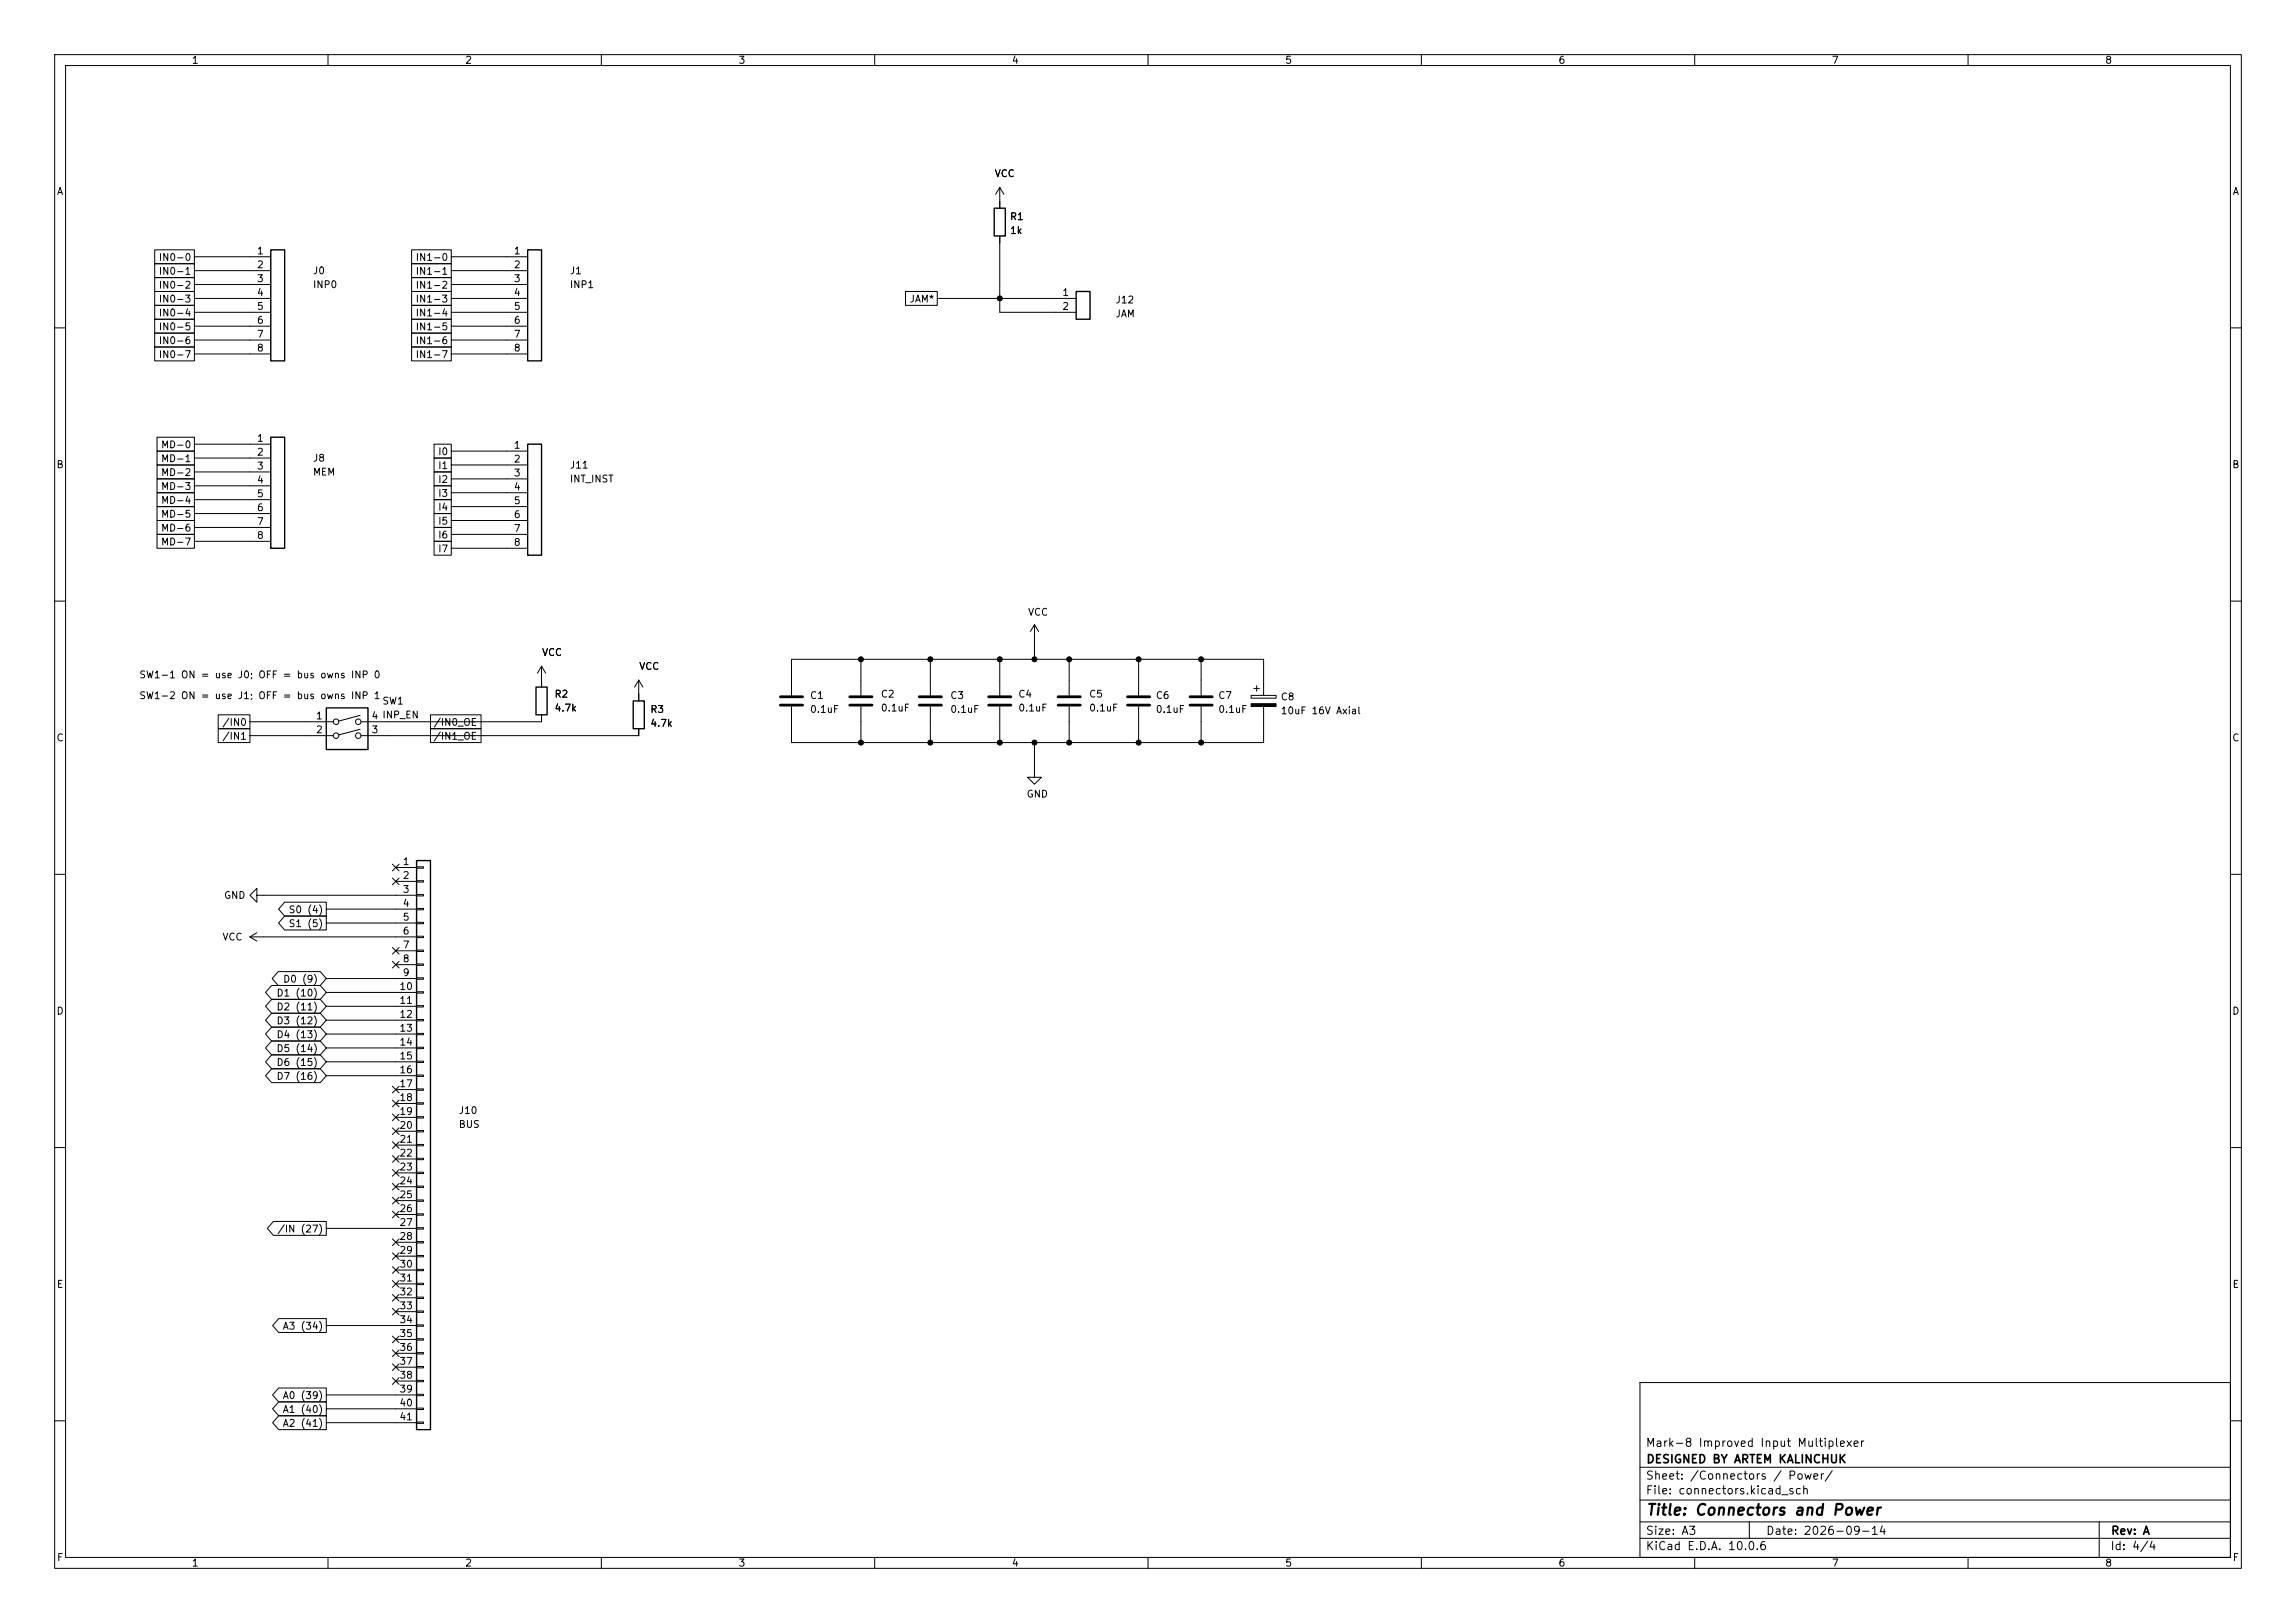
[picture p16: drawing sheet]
<svg xmlns="http://www.w3.org/2000/svg" width="420mm" height="297mm" viewBox="0 0 420 297" stroke-linecap="round" stroke-linejoin="round" font-family="sans-serif">
<defs><g id="words">
<text font-size="2" x="301" y="277.8">Title: Connectors and Power</text>
<g font-size="1.5">
<text x="300.9" y="265.1">Mark-8 Improved Input Multiplexer</text>
<text x="301" y="268.1">DESIGNED BY ARTEM KALINCHUK</text>
<text x="300.9" y="273.8">File: connectors.kicad_sch</text>
<text x="300.9" y="271.1">Sheet: /Connectors / Power/</text>
<text x="300.9" y="281.2">Size: A3</text>
<text x="322.9" y="281.2">Date: 2026-09-14</text>
<text x="386" y="281.2">Rev: A</text>
<text x="300.9" y="284">KiCad E.D.A. 10.0.6</text>
<text x="385.9" y="284">Id: 4/4</text>
</g>
<g font-size="1.3">
<text x="35" y="12">1</text>
<text x="85" y="12">2</text>
<text x="135" y="12">3</text>
<text x="185" y="12">4</text>
<text x="235" y="12">5</text>
<text x="285" y="12">6</text>
<text x="335" y="12">7</text>
<text x="385" y="12">8</text>
<text x="10.3" y="36">A</text>
<text x="181.8" y="32.7">VCC</text>
<text x="408.3" y="36">A</text>
<text x="184.6" y="40.6">R1</text>
<text x="46.9" y="46.9">1</text>
<text x="93.9" y="46.9">1</text>
<text x="184.6" y="43.1">1k</text>
<text x="28.9" y="53.1">IN0-2</text>
<text x="28.9" y="50.6">IN0-1</text>
<text x="28.9" y="48">IN0-0</text>
<text x="46.9" y="49.4">2</text>
<text x="46.9" y="51.9">3</text>
<text x="57.1" y="50.5">J0</text>
<text x="57.1" y="53">INP0</text>
<text x="75.9" y="48">IN1-0</text>
<text x="75.9" y="53.1">IN1-2</text>
<text x="75.9" y="50.6">IN1-1</text>
<text x="93.9" y="49.4">2</text>
<text x="93.9" y="51.9">3</text>
<text x="104.1" y="50.5">J1</text>
<text x="104.1" y="53">INP1</text>
<text x="28.9" y="55.7">IN0-3</text>
<text x="28.9" y="58.2">IN0-4</text>
<text x="46.9" y="54.5">4</text>
<text x="46.9" y="57">5</text>
<text x="46.9" y="59.6">6</text>
<text x="75.9" y="58.2">IN1-4</text>
<text x="75.9" y="55.7">IN1-3</text>
<text x="93.9" y="54.5">4</text>
<text x="93.9" y="57">5</text>
<text x="93.9" y="59.6">6</text>
<text x="166.3" y="55.7">JAM*</text>
<text x="194.2" y="54.5">1</text>
<text x="194.2" y="57">2</text>
<text x="203.9" y="55.8">J12</text>
<text x="203.9" y="58.4">JAM</text>
<text x="28.9" y="65.8">IN0-7</text>
<text x="28.9" y="60.7">IN0-5</text>
<text x="28.9" y="63.3">IN0-6</text>
<text x="46.9" y="62.1">7</text>
<text x="46.9" y="64.6">8</text>
<text x="75.9" y="65.8">IN1-7</text>
<text x="75.9" y="63.3">IN1-6</text>
<text x="75.9" y="60.7">IN1-5</text>
<text x="93.9" y="62.1">7</text>
<text x="93.9" y="64.6">8</text>
<text x="29.4" y="82.3">MD-0</text>
<text x="46.9" y="81.1">1</text>
<text x="46.9" y="83.7">2</text>
<text x="80" y="83.6">I0</text>
<text x="93.9" y="82.4">1</text>
<text x="10.2" y="86">B</text>
<text x="29.4" y="84.9">MD-1</text>
<text x="29.4" y="87.4">MD-2</text>
<text x="29.4" y="90">MD-3</text>
<text x="46.9" y="86.2">3</text>
<text x="46.9" y="88.8">4</text>
<text x="57.1" y="84.8">J8</text>
<text x="57.1" y="87.3">MEM</text>
<text x="80" y="86.1">I1</text>
<text x="80" y="88.7">I2</text>
<text x="93.9" y="85">2</text>
<text x="93.9" y="87.5">3</text>
<text x="104.1" y="86.1">J11</text>
<text x="104.1" y="88.6">INT_INST</text>
<text x="408.2" y="86">B</text>
<text x="29.4" y="95">MD-5</text>
<text x="29.4" y="92.5">MD-4</text>
<text x="46.9" y="91.3">5</text>
<text x="46.9" y="93.8">6</text>
<text x="80" y="91.2">I3</text>
<text x="80" y="93.8">I4</text>
<text x="93.9" y="90">4</text>
<text x="93.9" y="92.6">5</text>
<text x="93.9" y="95.1">6</text>
<text x="29.4" y="100.1">MD-7</text>
<text x="29.4" y="97.6">MD-6</text>
<text x="46.9" y="96.4">7</text>
<text x="46.9" y="98.9">8</text>
<text x="80" y="98.8">I6</text>
<text x="80" y="96.3">I5</text>
<text x="80" y="101.4">I7</text>
<text x="93.9" y="97.7">7</text>
<text x="93.9" y="100.2">8</text>
<text x="187.9" y="113">VCC</text>
<text x="25.4" y="124.4">SW1-1 ON = use J0; OFF = bus owns INP 0</text>
<text x="99" y="120.3">VCC</text>
<text x="116.8" y="122.9">VCC</text>
<text x="25.4" y="128.2">SW1-2 ON = use J1; OFF = bus owns INP 1</text>
<text x="57.7" y="131.9">1</text>
<text x="67.8" y="131.9">4 INP_EN</text>
<text x="69.8" y="129.2">SW1</text>
<text x="101.3" y="128">R2</text>
<text x="101.3" y="130.5">4.7k</text>
<text x="118.9" y="130.8">R3</text>
<text x="148.1" y="128.2">C1</text>
<text x="148.1" y="130.8">0.1uF</text>
<text x="161" y="128">C2</text>
<text x="161" y="130.5">0.1uF</text>
<text x="173.7" y="128.2">C3</text>
<text x="173.7" y="130.8">0.1uF</text>
<text x="186.2" y="128">C4</text>
<text x="186.2" y="130.5">0.1uF</text>
<text x="199.1" y="128">C5</text>
<text x="199.1" y="130.5">0.1uF</text>
<text x="211.3" y="128.2">C6</text>
<text x="211.3" y="130.8">0.1uF</text>
<text x="222.7" y="128.2">C7</text>
<text x="222.7" y="130.8">0.1uF</text>
<text x="234.2" y="128.5">C8</text>
<text x="234.2" y="131">10uF 16V Axial</text>
<text x="10.2" y="136">C</text>
<text x="40.5" y="133.1">/IN0</text>
<text x="40.5" y="135.7">/IN1</text>
<text x="57.7" y="134.5">2</text>
<text x="67.8" y="134.5">3</text>
<text x="79.2" y="133.1">/IN0_OE</text>
<text x="79.2" y="135.7">/IN1_OE</text>
<text x="118.9" y="133.3">4.7k</text>
<text x="408.2" y="136">C</text>
<text x="187.7" y="146.3">GND</text>
<text x="73.6" y="158.6">1</text>
<text x="73.6" y="161.2">2</text>
<text x="40.9" y="164.8">GND</text>
<text x="52.7" y="167.4">S0 (4)</text>
<text x="73.6" y="163.7">3</text>
<text x="73.6" y="166.2">4</text>
<text x="40.6" y="172.4">VCC</text>
<text x="52.7" y="170">S1 (5)</text>
<text x="73.6" y="168.8">5</text>
<text x="73.6" y="171.3">6</text>
<text x="73.6" y="173.9">7</text>
<text x="73.6" y="176.4">8</text>
<text x="73.6" y="178.9">9</text>
<text x="10.2" y="186">D</text>
<text x="50.5" y="182.7">D1 (10)</text>
<text x="50.5" y="185.2">D2 (11)</text>
<text x="51.7" y="180.1">D0 (9)</text>
<text x="73" y="181.5">10</text>
<text x="73" y="184">11</text>
<text x="408.2" y="186">D</text>
<text x="50.5" y="190.3">D4 (13)</text>
<text x="50.5" y="187.7">D3 (12)</text>
<text x="73" y="186.6">12</text>
<text x="73" y="189.1">13</text>
<text x="73" y="191.6">14</text>
<text x="50.5" y="197.9">D7 (16)</text>
<text x="50.5" y="195.4">D6 (15)</text>
<text x="50.5" y="192.8">D5 (14)</text>
<text x="73" y="194.2">15</text>
<text x="73" y="196.7">16</text>
<text x="73" y="199.3">17</text>
<text x="73" y="201.8">18</text>
<text x="73" y="204.3">19</text>
<text x="73" y="206.9">20</text>
<text x="73" y="209.4">21</text>
<text x="83.8" y="204.2">J10</text>
<text x="83.8" y="206.7">BUS</text>
<text x="73" y="212">22</text>
<text x="73" y="214.5">23</text>
<text x="73" y="217">24</text>
<text x="73" y="219.6">25</text>
<text x="50.6" y="225.8">/IN (27)</text>
<text x="73" y="222.1">26</text>
<text x="73" y="224.7">27</text>
<text x="73" y="227.2">28</text>
<text x="73" y="229.7">29</text>
<text x="73" y="232.3">30</text>
<text x="10.3" y="236">E</text>
<text x="73" y="234.8">31</text>
<text x="73" y="237.4">32</text>
<text x="73" y="239.9">33</text>
<text x="408.3" y="236">E</text>
<text x="51.6" y="243.6">A3 (34)</text>
<text x="73" y="242.4">34</text>
<text x="73" y="245">35</text>
<text x="73" y="247.5">36</text>
<text x="73" y="250.1">37</text>
<text x="51.6" y="256.3">A0 (39)</text>
<text x="73" y="252.6">38</text>
<text x="73" y="255.1">39</text>
<text x="73" y="257.7">40</text>
<text x="51.6" y="258.9">A1 (40)</text>
<text x="51.6" y="261.4">A2 (41)</text>
<text x="73" y="260.2">41</text>
<text x="10.3" y="286">F</text>
<text x="35" y="287">1</text>
<text x="85" y="287">2</text>
<text x="135" y="287">3</text>
<text x="185" y="287">4</text>
<text x="235" y="287">5</text>
<text x="285" y="287">6</text>
<text x="335" y="287">7</text>
<text x="385" y="287">8</text>
<text x="408.3" y="286">F</text>
</g>
</g></defs>
<g fill="none" stroke="#000" stroke-width=".18">
<path d="M10 10h400v277h-400zM12 12h396v273h-396zM60 10v2M110 10v2M160 10v2M210 10v2M260 10v2M310 10v2M360 10v2M182.9 34.3v3.8M182.9 34.3l-.8 1.3M182.9 34.3l.7 1.3"/>
<path d="M28.3 50.8h7.3v2.5h-7.3zM28.3 48.3h7.3v2.5h-7.3zM28.3 53.3h7.3v2.6h-7.3zM28.3 45.7h7.3v2.6h-7.3zM28.3 58.4h7.3v2.6h-7.3zM28.3 55.9h7.3v2.5h-7.3zM35.6 47h13.9M35.6 49.5h13.9M35.6 52.1h13.9M35.6 54.6h13.9M35.6 57.2h13.9M35.6 59.7h13.9"/>
<path d="M75.3 55.9h7.2v2.5h-7.2zM75.3 45.7h7.2v2.6h-7.2zM75.3 50.8h7.2v2.5h-7.2zM75.3 53.3h7.2v2.6h-7.2zM75.3 48.3h7.2v2.5h-7.2zM75.3 58.4h7.2v2.6h-7.2zM82.5 47h14M82.5 49.5h14M82.5 52.1h14M82.5 54.6h14M82.5 57.2h14M82.5 59.7h14"/>
<path d="M165.6 53.3h5.8v2.6h-5.8zM171.4 54.6h25.4M182.9 43.2v14h13.9M10 60h2M28.3 63.5h7.3v2.5h-7.3zM28.3 61h7.3v2.5h-7.3zM35.6 62.2h13.9M35.6 64.8h13.9M75.3 63.5h7.2v2.5h-7.2zM75.3 61h7.2v2.5h-7.2zM82.5 62.2h14M82.5 64.8h14"/>
<path d="M408 60h2M28.7 80h6.9v2.6h-6.9zM28.7 82.5h6.9v2.6h-6.9zM28.7 85.1h6.9v2.5h-6.9zM28.7 87.6h6.9v2.6h-6.9zM28.7 92.7h6.9v2.6h-6.9zM28.7 90.2h6.9v2.5h-6.9zM28.7 97.8h6.9v2.5h-6.9zM28.7 95.2h6.9v2.6h-6.9zM35.6 81.3h13.9M35.6 83.8h13.9M35.6 86.4h13.9"/>
<path d="M35.6 88.9h13.9M35.6 91.4h13.9M35.6 94h13.9M35.6 96.5h13.9M35.6 99.1h13.9M79.4 81.3h3.1v2.5h-3.1zM79.4 83.8h3.1v2.6h-3.1zM79.4 86.4h3.1v2.5h-3.1zM79.4 88.9h3.1v2.5h-3.1zM79.4 91.4h3.1v2.6h-3.1zM79.4 96.5h3.1v2.6h-3.1zM79.4 94h3.1v2.5h-3.1z"/>
<path d="M79.4 99.1h3.1v2.5h-3.1zM82.5 82.6h14M82.5 85.1h14M82.5 87.6h14M82.5 90.2h14M82.5 92.7h14M82.5 95.3h14M82.5 97.8h14M10 110h2M82.5 100.3h14M189.2 114.3l-.7 1.3M189.2 114.3l.8 1.3"/>
<path d="M189.2 114.3v6.4M408 110h2M39.9 130.8h5.8v2.6h-5.8zM39.9 133.3h5.8v2.6h-5.8zM45.7 132.1h15.3M45.7 134.6h15.3M65.9 130.9l-3.9 1.1M65.9 133.5l-3.9 1M78.7 130.8h9.3v2.6h-9.3zM78.7 133.3h9.3v2.6h-9.3zM99.1 121.9l-.8 1.3M99.1 121.9l.7 1.3"/>
<path d="M99.1 121.9v3.8M99.1 130.8v1.3h-33.1M116.8 133.4v1.2h-50.8M116.8 124.5l-.7 1.2M116.8 124.5l.8 1.2M116.8 124.5v3.8M144.8 127.3v-6.6h86.3v6.6M144.8 129.3v6.6h86.3v-6.6M157.5 120.7v6.6M157.5 129.3v6.6M170.2 120.7v6.6M170.2 129.3v6.6"/>
<path d="M182.9 120.7v6.6M182.9 129.3v6.6M189.2 135.9v6.3h1.3l-1.3 1.3-1.2-1.3h1.2M195.6 120.7v6.6M195.6 129.3v6.6M208.3 120.7v6.6M208.3 129.3v6.6M219.7 120.7v6.6M219.7 129.3v6.6M228.9 127.3h4.5v.5h-4.5zM229.4 126h1M229.9 125.5v1"/>
<path d="M10 160h2M71.8 158.1l1.2 1.3M72.4 158.8h3.8M73 158.1l-1.2 1.3M76.2 158.6h1.3v.3h-1.3zM408 160h2M45.7 171.5h30.5M45.7 171.5l1.3 .7M47 163.8v-1.2l-1.3 1.2 1.3 1.3v-1.3h29.2M47 170.7l-1.3 .8M50.9 177.8h7.7l1.1 1.3-1.1 1.2h-7.7l-1.1-1.2zM52.1 165.1h7.6v2.5h-7.6l-1.1-1.2z"/>
<path d="M52.1 167.6h7.6v2.6h-7.6l-1.1-1.3zM59.7 166.4h16.5M59.7 168.9h16.5M59.7 179.1h16.5M71.8 160.7l1.2 1.2M71.8 175.9l1.2 1.2M71.8 173.4l1.2 1.2M72.4 161.3h3.8M72.4 174h3.8M72.4 176.5h3.8M73 160.7l-1.2 1.2M73 175.9l-1.2 1.2"/>
<path d="M73 173.4l-1.2 1.2M76.2 161.2h1.3v.2h-1.3zM76.2 163.7h1.3v.3h-1.3zM76.2 166.2h1.3v.3h-1.3zM76.2 168.8h1.3v.2h-1.3zM76.2 171.3h1.3v.3h-1.3zM76.2 173.9h1.3v.2h-1.3zM76.2 176.4h1.3v.3h-1.3zM76.2 178.9h1.3v.3h-1.3zM49.7 180.3h8.9l1.1 1.3-1.1 1.3h-8.9l-1.1-1.3zM49.7 182.9h8.9l1.1 1.3-1.1 1.2h-8.9l-1.1-1.2zM49.7 188h8.9l1.1 1.2-1.1 1.3h-8.9l-1.1-1.3z"/>
<path d="M49.7 195.6h8.9l1.1 1.3-1.1 1.2h-8.9l-1.1-1.2zM49.7 185.4h8.9l1.1 1.3-1.1 1.3h-8.9l-1.1-1.3zM49.7 193h8.9l1.1 1.3-1.1 1.3h-8.9l-1.1-1.3zM49.7 190.5h8.9l1.1 1.3-1.1 1.2h-8.9l-1.1-1.2zM59.7 181.6h16.5M59.7 184.2h16.5M59.7 186.7h16.5M59.7 189.2h16.5M59.7 191.8h16.5M59.7 194.3h16.5M59.7 196.9h16.5M71.8 198.8l1.2 1.2"/>
<path d="M72.4 199.4h3.8M73 198.8l-1.2 1.2M76.2 181.5h1.3v.2h-1.3zM76.2 184h1.3v.3h-1.3zM76.2 186.6h1.3v.2h-1.3zM76.2 189.1h1.3v.3h-1.3zM76.2 191.6h1.3v.3h-1.3zM76.2 194.2h1.3v.2h-1.3zM76.2 196.7h1.3v.3h-1.3zM76.2 199.3h1.3v.2h-1.3zM10 210h2M71.8 214l1.2 1.2"/>
<path d="M71.8 216.6l1.2 1.2M71.8 219.1l1.2 1.2M71.8 201.3l1.2 1.2M71.8 208.9l1.2 1.3M71.8 211.5l1.2 1.2M71.8 203.9l1.2 1.2M71.8 206.4l1.2 1.2M72.4 201.9h3.8M72.4 204.5h3.8M72.4 207h3.8M72.4 209.6h3.8M72.4 212.1h3.8"/>
<path d="M72.4 214.6h3.8M72.4 217.2h3.8M72.4 219.7h3.8M73 214l-1.2 1.2M73 216.6l-1.2 1.2M73 219.1l-1.2 1.2M73 201.3l-1.2 1.2M73 208.9l-1.2 1.3M73 211.5l-1.2 1.2M73 203.9l-1.2 1.2M73 206.4l-1.2 1.2M76.2 201.8h1.3v.3h-1.3z"/>
<path d="M76.2 204.3h1.3v.3h-1.3zM76.2 206.9h1.3v.2h-1.3zM76.2 209.4h1.3v.3h-1.3zM76.2 212h1.3v.2h-1.3zM76.2 214.5h1.3v.3h-1.3zM76.2 217h1.3v.3h-1.3zM76.2 219.6h1.3v.2h-1.3zM408 210h2M50 223.5h9.7v2.6h-9.7l-1.1-1.3zM59.7 224.8h16.5M71.8 221.6l1.2 1.3M71.8 226.7l1.2 1.2"/>
<path d="M71.8 239.4l1.2 1.2M71.8 234.3l1.2 1.3M71.8 229.3l1.2 1.2M71.8 236.9l1.2 1.2M71.8 231.8l1.2 1.2M72.4 222.2h3.8M72.4 227.3h3.8M72.4 229.9h3.8M72.4 232.4h3.8M72.4 234.9h3.8M72.4 237.5h3.8M73 221.6l-1.2 1.3"/>
<path d="M73 226.7l-1.2 1.2M73 239.4l-1.2 1.2M73 234.3l-1.2 1.3M73 229.3l-1.2 1.2M73 236.9l-1.2 1.2M73 231.8l-1.2 1.2M76.2 222.1h1.3v.3h-1.3zM76.2 224.7h1.3v.2h-1.3zM76.2 227.2h1.3v.3h-1.3zM76.2 229.7h1.3v.3h-1.3zM76.2 232.3h1.3v.2h-1.3zM76.2 234.8h1.3v.3h-1.3z"/>
<path d="M76.2 237.4h1.3v.2h-1.3zM76.2 239.9h1.3v.3h-1.3zM51 241.3h8.7v2.5h-8.7l-1.1-1.2zM51 256.5h8.7v2.6h-8.7l-1.1-1.3zM51 259.1h8.7v2.5h-8.7l-1.1-1.3zM51 254h8.7v2.5h-8.7l-1.1-1.2zM59.7 242.6h16.5M59.7 255.3h16.5M59.7 257.8h16.5M71.8 249.6l1.2 1.2M71.8 252.1l1.2 1.2M71.8 247l1.2 1.3"/>
<path d="M71.8 244.5l1.2 1.2M72.4 240h3.8M72.4 245.1h3.8M72.4 247.6h3.8M72.4 250.2h3.8M72.4 252.7h3.8M73 249.6l-1.2 1.2M73 252.1l-1.2 1.2M73 247l-1.2 1.3M73 244.5l-1.2 1.2M76.2 242.4h1.3v.3h-1.3zM76.2 245h1.3v.2h-1.3z"/>
<path d="M76.2 247.5h1.3v.3h-1.3zM76.2 250.1h1.3v.2h-1.3zM76.2 252.6h1.3v.3h-1.3zM76.2 255.1h1.3v.3h-1.3zM76.2 257.7h1.3v.2h-1.3zM300 253h108v32h-108zM10 260h2M59.7 260.3h16.5M76.2 260.2h1.3v.3h-1.3zM300 278.5h108M300 274.5h108M300 268.5h108"/>
<path d="M320 278.5v3M384 278.5v6.5M408 260h2M60 285v2M110 285v2M160 285v2M210 285v2M260 285v2M300 281.5h108M310 285v2M360 285v2"/>
<circle cx="61.5" cy="132.1" r=".51"/>
<circle cx="61.5" cy="134.6" r=".51"/>
<circle cx="65.5" cy="132.1" r=".51"/>
<circle cx="65.5" cy="134.6" r=".51"/>
</g>
<path d="M181.9 38.1h2v5.1h-2zM49.5 45.7h2.6v20.3h-2.6zM96.5 45.7h2.6v20.3h-2.6zM196.8 53.3h2.6v5.1h-2.6zM49.5 80h2.6v20.3h-2.6zM96.5 81.3h2.6v20.3h-2.6zM59.7 129.5h7.6v7.7h-7.6zM98 125.7h2.1v5.1h-2.1zM115.8 128.3h2.1v5.1h-2.1zM76.2 157.5h2.5v104.1h-2.5z" fill="none" stroke="#000" stroke-width=".25"/>
<g fill="none" stroke="#000" stroke-width=".51">
<path d="M142.7 127.5h4.1M142.7 129h4.1M155.4 127.5h4.1M155.4 129h4.1M168.1 127.5h4.1M168.1 129h4.1M180.8 127.5h4.1M180.8 129h4.1M193.5 127.5h4.1M193.5 129h4.1M206.2 127.5h4.1M206.2 129h4.1"/>
<path d="M217.7 127.5h4M217.7 129h4"/>
</g>
<g fill="#000" stroke="#000" stroke-width=".18">
<path d="M228.9 128.8h4.5v.5h-4.5z"/>
<circle cx="182.9" cy="54.6" r=".46"/>
<circle cx="157.5" cy="120.7" r=".46"/>
<circle cx="157.5" cy="135.9" r=".46"/>
<circle cx="170.2" cy="120.7" r=".46"/>
<circle cx="170.2" cy="135.9" r=".46"/>
<circle cx="182.9" cy="120.7" r=".46"/>
<circle cx="182.9" cy="135.9" r=".46"/>
<circle cx="189.2" cy="120.7" r=".46"/>
<circle cx="189.2" cy="135.9" r=".46"/>
<circle cx="195.6" cy="120.7" r=".46"/>
<circle cx="195.6" cy="135.9" r=".46"/>
<circle cx="208.3" cy="120.7" r=".46"/>
<circle cx="208.3" cy="135.9" r=".46"/>
<circle cx="219.7" cy="120.7" r=".46"/>
<circle cx="219.7" cy="135.9" r=".46"/>
</g>
<use href="#words"/>
</svg>
